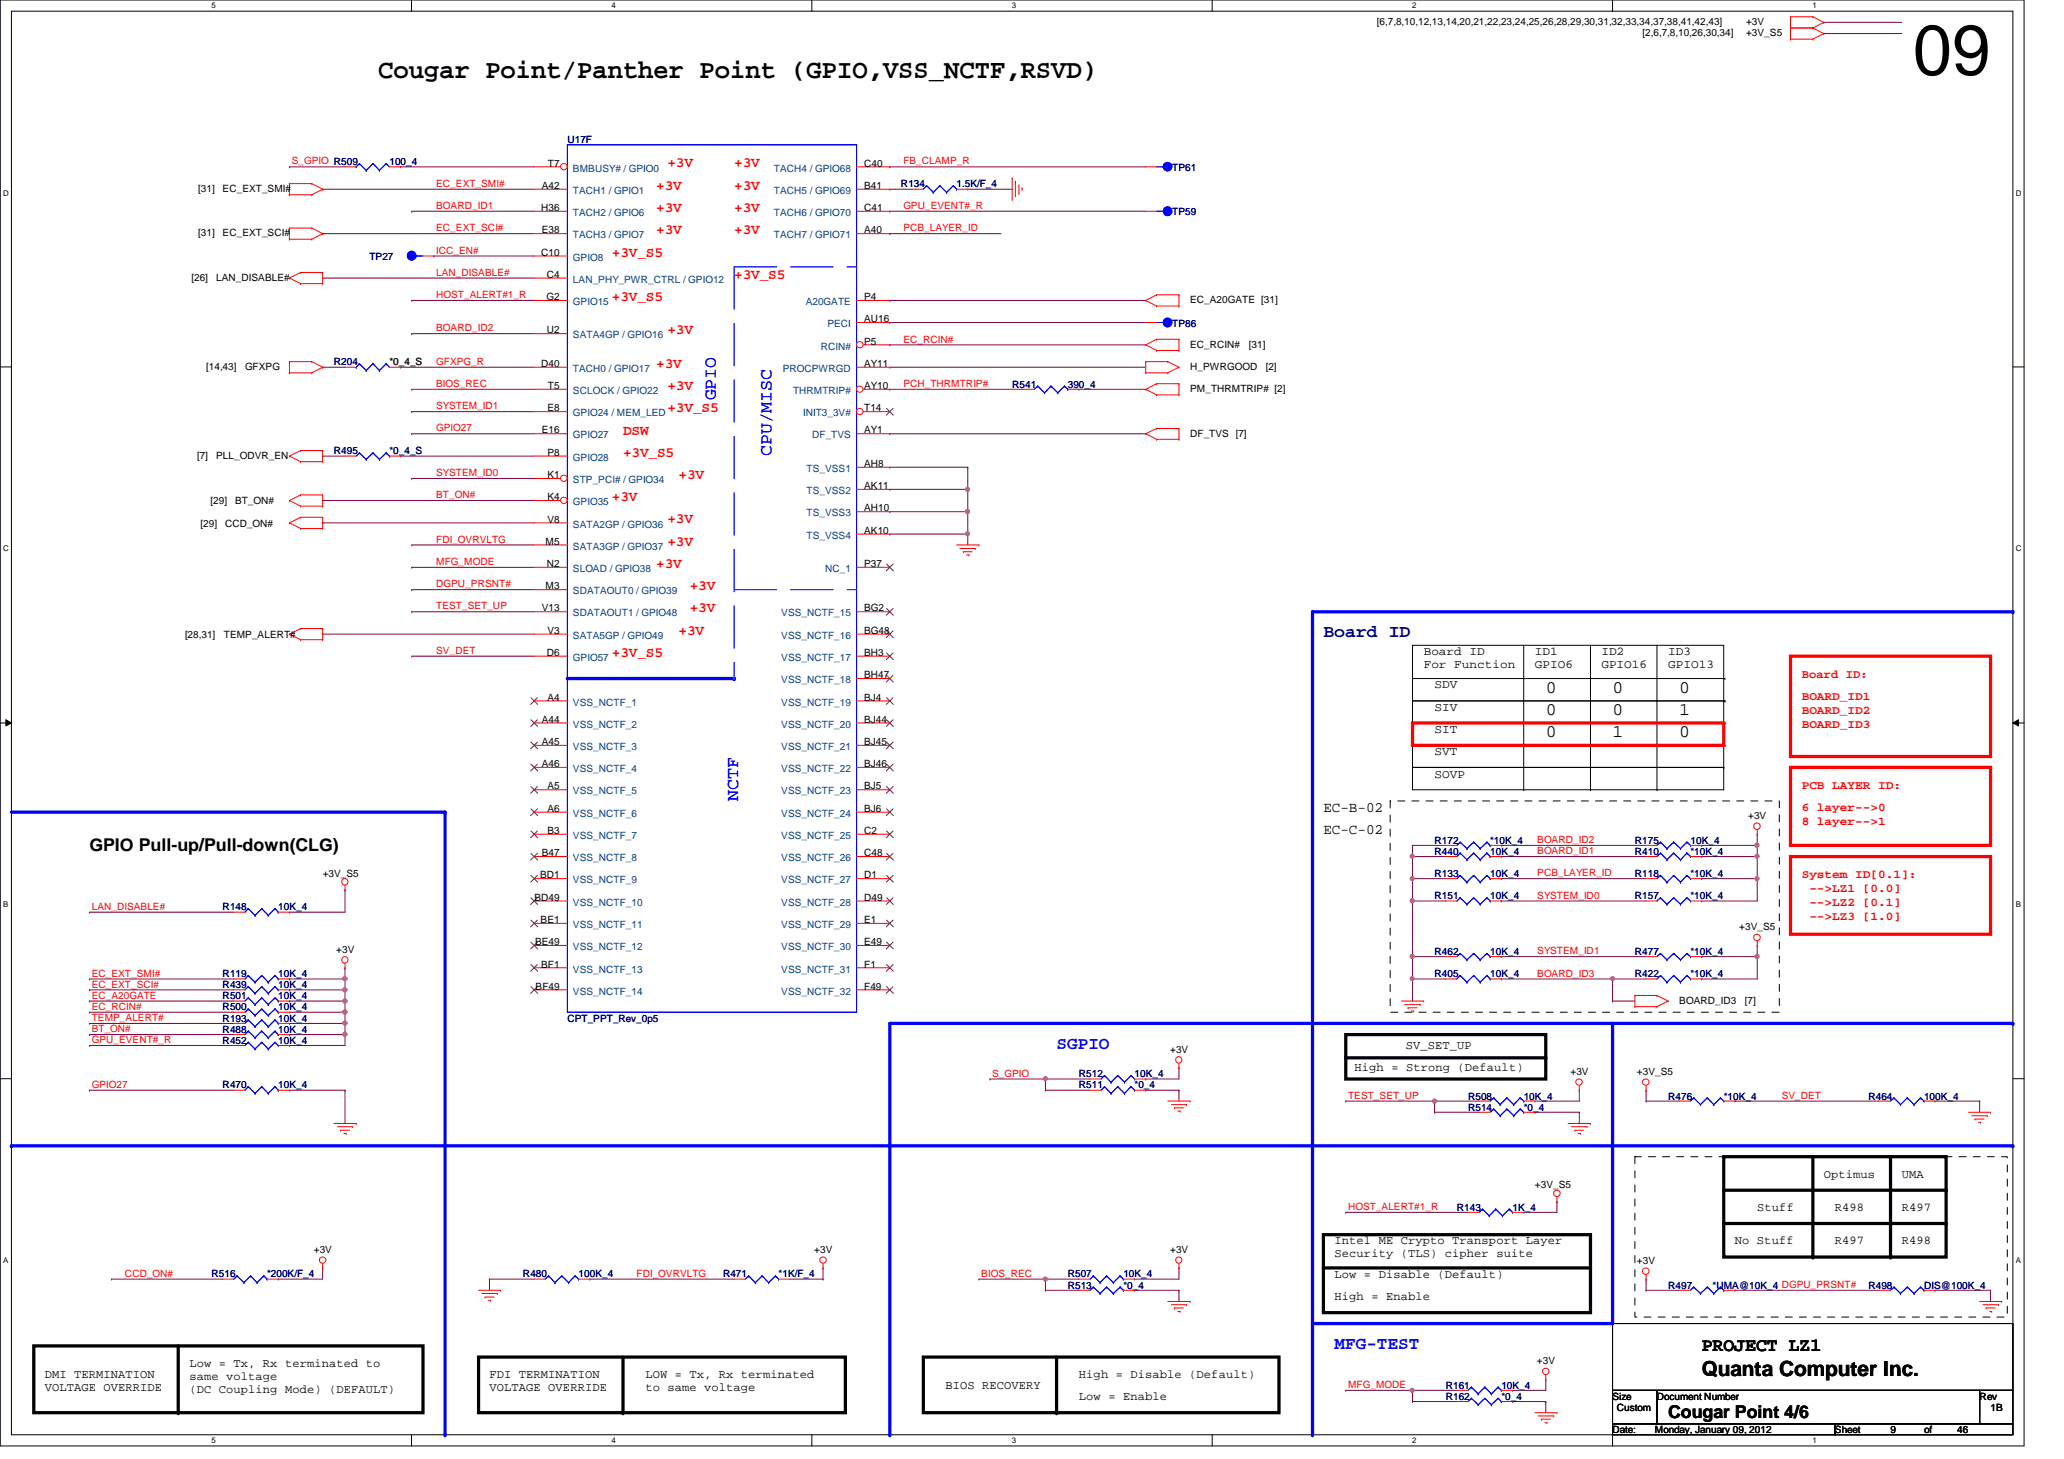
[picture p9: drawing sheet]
<svg xmlns="http://www.w3.org/2000/svg" width="297mm" height="210mm" viewBox="0 0 297 210" stroke-linecap="round" stroke-linejoin="round" font-family="sans-serif">
<defs><g id="words">
<text font-size="10.2" x="275.3" y="10.8">09</text>
<text font-size="3.8" x="54.4" y="11.2">Cougar Point/Panther Point (GPIO,VSS_NCTF,RSVD)</text>
<text font-size="3" x="244.9" y="198">Quanta Computer Inc.</text>
<text font-size="2.7" x="244.9" y="194.3">PROJECT LZ1</text>
<g font-size="2.5" fill="#00f">
<text x="103" y="57.6" transform="rotate(-90 103 57.6)">GPIO</text>
<text x="111" y="65.6" transform="rotate(-90 111 65.6)">CPU/MISC</text>
<text x="106.2" y="115.2" transform="rotate(-90 106.2 115.2)">NCTF</text>
<text x="152.1" y="150.9">SGPIO</text>
<text x="192.1" y="194.1">MFG-TEST</text>
</g>
<text font-size="2.5" fill="#000080" x="190.5" y="91.7">Board ID</text>
<g font-size="2.5">
<text x="222.5" y="99.7">0</text>
<text x="232.1" y="99.7">0</text>
<text x="241.7" y="99.7">0</text>
<text x="222.5" y="102.9">0</text>
<text x="222.5" y="106.1">0</text>
<text x="232.1" y="102.9">0</text>
<text x="232.1" y="106.1">1</text>
<text x="241.7" y="102.9">1</text>
<text x="241.7" y="106.1">0</text>
<text x="12.9" y="122.4">GPIO Pull-up/Pull-down(CLG)</text>
<text x="240.1" y="204">Cougar Point 4/6</text>
</g>
<g font-size="2.1" fill="#f00">
<text x="94.4" y="27.3">+3V</text>
<text x="96.1" y="24.1">+3V</text>
<text x="105.7" y="24.1">+3V</text>
<text x="105.7" y="27.3">+3V</text>
<text x="94.4" y="30.5">+3V</text>
<text x="94.4" y="33.7">+3V</text>
<text x="105.7" y="30.5">+3V</text>
<text x="105.7" y="33.7">+3V</text>
<text x="88.1" y="36.9">+3V_S5</text>
<text x="105.7" y="40.1">+3V_S5</text>
<text x="88.1" y="43.3">+3V_S5</text>
<text x="94.4" y="52.9">+3V</text>
<text x="96.1" y="48.1">+3V</text>
<text x="96.1" y="56.1">+3V</text>
<text x="96.1" y="59.3">+3V_S5</text>
<text x="89.7" y="62.5">DSW</text>
<text x="89.7" y="65.7">+3V_S5</text>
<text x="97.7" y="68.9">+3V</text>
<text x="88.1" y="72.1">+3V</text>
<text x="96.1" y="75.3">+3V</text>
<text x="94.4" y="81.7">+3V</text>
<text x="96.1" y="78.5">+3V</text>
<text x="99.3" y="84.9">+3V</text>
<text x="99.3" y="88.1">+3V</text>
<text x="88.1" y="94.5">+3V_S5</text>
<text x="97.7" y="91.3">+3V</text>
</g>
<g font-size="2.1">
<text x="190.5" y="116.8">EC-B-02</text>
<text x="190.5" y="120">EC-C-02</text>
</g>
<g font-size="1.7">
<text x="204.9" y="94.2">Board ID</text>
<text x="220.9" y="94.2">ID1</text>
<text x="230.5" y="94.2">ID2</text>
<text x="240.1" y="94.2">ID3</text>
<text x="204.9" y="96.1">For Function</text>
<text x="206.5" y="99">SDV</text>
<text x="220.9" y="96.1">GPIO6</text>
<text x="230.5" y="96.1">GPIO16</text>
<text x="240.1" y="96.1">GPIO13</text>
<text x="206.5" y="102.2">SIV</text>
<text x="206.5" y="105.4">SIT</text>
<text x="206.5" y="112">SOVP</text>
<text x="206.5" y="108.6">SVT</text>
<text x="194.9" y="154.1">High = Strong (Default)</text>
<text x="202.3" y="150.9">SV_SET_UP</text>
<text x="262.5" y="169.4">Optimus</text>
<text x="273.7" y="169.4">UMA</text>
<text x="192.1" y="179">Intel ME Crypto Transport Layer</text>
<text x="249.7" y="179">No Stuff</text>
<text x="252.9" y="174.2">Stuff</text>
<text x="264.1" y="174.2">R498</text>
<text x="264.1" y="179">R497</text>
<text x="273.7" y="174.2">R497</text>
<text x="273.7" y="179">R498</text>
<text x="192.1" y="183.8">Low = Disable (Default)</text>
<text x="192.1" y="180.9">Security (TLS) cipher suite</text>
<text x="192.1" y="187">High = Enable</text>
<text x="27.3" y="196.6">Low = Tx, Rx terminated to</text>
<text x="6.4" y="198.2">DMI TERMINATION</text>
<text x="6.4" y="200.1">VOLTAGE OVERRIDE</text>
<text x="27.3" y="198.5">same voltage</text>
<text x="27.3" y="200.4">(DC Coupling Mode) (DEFAULT)</text>
<text x="70.4" y="198.2">FDI TERMINATION</text>
<text x="70.4" y="200.1">VOLTAGE OVERRIDE</text>
<text x="92.9" y="198.2">LOW = Tx, Rx terminated</text>
<text x="92.9" y="200.1">to same voltage</text>
<text x="136.1" y="199.8">BIOS RECOVERY</text>
<text x="155.3" y="201.4">Low = Enable</text>
<text x="155.3" y="198.2">High = Disable (Default)</text>
</g>
<g font-size="1.7" fill="#f00">
<text x="259.3" y="100.7">BOARD_ID1</text>
<text x="259.3" y="97.5">Board ID:</text>
<text x="259.3" y="102.7">BOARD_ID2</text>
<text x="259.3" y="104.7">BOARD_ID3</text>
<text x="259.3" y="113.5">PCB LAYER ID:</text>
<text x="259.3" y="116.7">6 layer--&gt;0</text>
<text x="259.3" y="118.7">8 layer--&gt;1</text>
<text x="259.3" y="126.3">System ID[0.1]:</text>
<text x="260.4" y="128.3">--&gt;LZ1 [0.0]</text>
<text x="260.4" y="130.3">--&gt;LZ2 [0.1]</text>
<text x="260.4" y="132.3">--&gt;LZ3 [1.0]</text>
</g>
<g font-size="1.4">
<text x="198.2" y="3.6">[6,7,8,10,12,13,14,20,21,22,23,24,25,26,28,29,30,31,32,33,34,37,38,41,42,43]</text>
<text x="236.4" y="5.2">[2,6,7,8,10,26,30,34]</text>
<text x="251.3" y="3.6">+3V</text>
<text x="251.3" y="5.2">+3V_S5</text>
<text x="78.9" y="24">T7</text>
<text x="124.4" y="24">C40</text>
<text x="28.5" y="27.6">[31]</text>
<text x="32" y="27.6">EC_EXT_SMI#</text>
<text x="78" y="27.2">A42</text>
<text x="124.4" y="27.2">B41</text>
<text x="28.5" y="34">[31]</text>
<text x="32" y="34">EC_EXT_SCI#</text>
<text x="77.9" y="30.4">H36</text>
<text x="78" y="33.6">E38</text>
<text x="124.4" y="30.4">C41</text>
<text x="124.4" y="33.6">A40</text>
<text x="27.6" y="40.4">[26]</text>
<text x="31.1" y="40.4">LAN_DISABLE#</text>
<text x="77.9" y="36.8">C10</text>
<text x="78.7" y="40">C4</text>
<text x="78.7" y="43.2">G2</text>
<text x="78.7" y="48">U2</text>
<text x="124.4" y="43.2">P4</text>
<text x="124.4" y="46.4">AU16</text>
<text x="171.3" y="43.6">EC_A20GATE [31]</text>
<text x="29.7" y="53.2">[14,43]</text>
<text x="35.3" y="53.2">GFXPG</text>
<text x="77.9" y="52.8">D40</text>
<text x="124.4" y="49.6">P5</text>
<text x="124.4" y="52.8">AY11</text>
<text x="171.3" y="50">EC_RCIN#</text>
<text x="171.3" y="53.2">H_PWRGOOD</text>
<text x="179.7" y="50">[31]</text>
<text x="182.2" y="53.2">[2]</text>
<text x="78.8" y="59.2">E8</text>
<text x="78.9" y="56">T5</text>
<text x="124.4" y="56">AY10</text>
<text x="124.4" y="59.2">T14</text>
<text x="171.3" y="56.4">PM_THRMTRIP# [2]</text>
<text x="28.4" y="66">[7]</text>
<text x="31.1" y="66">PLL_ODVR_EN</text>
<text x="78" y="62.4">E16</text>
<text x="78.8" y="65.6">P8</text>
<text x="124.4" y="62.4">AY1</text>
<text x="171.3" y="62.8">DF_TVS [7]</text>
<text x="78.8" y="68.8">K1</text>
<text x="78.8" y="72">K4</text>
<text x="124.4" y="70.4">AK11</text>
<text x="124.4" y="67.2">AH8</text>
<text x="28.9" y="75.8">[29]</text>
<text x="30.3" y="72.6">[29]</text>
<text x="32.4" y="75.8">CCD_ON#</text>
<text x="33.8" y="72.6">BT_ON#</text>
<text x="78.8" y="75.2">V8</text>
<text x="124.4" y="76.8">AK10</text>
<text x="124.4" y="73.6">AH10</text>
<text x="78.5" y="78.4">M5</text>
<text x="78.7" y="81.6">N2</text>
<text x="124.4" y="81.6">P37</text>
<text x="78" y="88">V13</text>
<text x="78.5" y="84.8">M3</text>
<text x="124.4" y="88">BG2</text>
<text x="26.6" y="91.8">[28,31]</text>
<text x="32.2" y="91.8">TEMP_ALERT#</text>
<text x="78.7" y="94.4">D6</text>
<text x="78.8" y="91.2">V3</text>
<text x="124.4" y="94.4">BH3</text>
<text x="124.4" y="91.2">BG48</text>
<text x="78.8" y="100.8">A4</text>
<text x="124.4" y="97.6">BH47</text>
<text x="124.4" y="100.8">BJ4</text>
<text x="78" y="104">A44</text>
<text x="78" y="107.2">A45</text>
<text x="124.4" y="104">BJ44</text>
<text x="124.4" y="107.2">BJ45</text>
<text x="78" y="110.4">A46</text>
<text x="78.8" y="113.6">A5</text>
<text x="124.4" y="110.4">BJ46</text>
<text x="124.4" y="113.6">BJ5</text>
<text x="78.8" y="116.8">A6</text>
<text x="78.8" y="120">B3</text>
<text x="124.4" y="116.8">BJ6</text>
<text x="124.4" y="120">C2</text>
<text x="251.6" y="117.9">+3V</text>
<text x="78" y="123.2">B47</text>
<text x="124.4" y="123.2">C48</text>
<text x="46.4" y="126.2">+3V_S5</text>
<text x="76.9" y="129.6">BD49</text>
<text x="77.7" y="126.4">BD1</text>
<text x="124.4" y="126.4">D1</text>
<text x="124.4" y="129.6">D49</text>
<text x="48.4" y="137.1">+3V</text>
<text x="77" y="136">BE49</text>
<text x="77.8" y="132.8">BE1</text>
<text x="124.4" y="132.8">E1</text>
<text x="124.4" y="136">E49</text>
<text x="250.3" y="133.9">+3V_S5</text>
<text x="77.1" y="142.4">BF49</text>
<text x="77.9" y="139.2">BF1</text>
<text x="124.4" y="142.4">F49</text>
<text x="124.4" y="139.2">F1</text>
<text x="241.7" y="144.4">BOARD_ID3</text>
<text x="251.1" y="144.4">[7]</text>
<text x="168.4" y="151.5">+3V</text>
<text x="226" y="154.6">+3V</text>
<text x="235.6" y="154.6">+3V_S5</text>
<text x="220.9" y="171">+3V_S5</text>
<text x="45.2" y="180.3">+3V</text>
<text x="117.2" y="180.3">+3V</text>
<text x="168.4" y="180.3">+3V</text>
<text x="235.6" y="181.9">+3V</text>
<text x="221.2" y="196.3">+3V</text>
<text x="232.1" y="201.4">Size</text>
<text x="232.7" y="203">Custom</text>
<text x="238.5" y="201.4">Document Number</text>
<text x="284.9" y="201.4">Rev</text>
<text x="286.5" y="203">1B</text>
<text x="232.1" y="206.2">Date:</text>
<text x="238.2" y="206.2">Monday, January 09, 2012</text>
<text x="264.1" y="206.2">Sheet</text>
<text x="272.1" y="206.2">9</text>
<text x="276.9" y="206.2">of</text>
<text x="281.7" y="206.2">46</text>
</g>
<g font-size="1.4" fill="#f00">
<text x="42" y="23.7">S_GPIO R509</text>
<text x="130" y="23.7">FB_CLAMP_R</text>
<text x="62.8" y="26.9">EC_EXT_SMI#</text>
<text x="62.8" y="33.3">EC_EXT_SCI#</text>
<text x="62.8" y="30.1">BOARD_ID1</text>
<text x="130" y="33.3">PCB_LAYER_ID</text>
<text x="130" y="30.1">GPU_EVENT#_R</text>
<text x="62.8" y="39.7">LAN_DISABLE#</text>
<text x="62.8" y="36.5">ICC_EN#</text>
<text x="62.8" y="42.9">HOST_ALERT#1_R</text>
<text x="62.8" y="47.7">BOARD_ID2</text>
<text x="62.8" y="52.5">GFXPG_R</text>
<text x="130" y="49.3">EC_RCIN#</text>
<text x="62.8" y="55.7">BIOS_REC</text>
<text x="62.8" y="58.9">SYSTEM_ID1</text>
<text x="130" y="55.7">PCH_THRMTRIP#</text>
<text x="62.8" y="62.1">GPIO27</text>
<text x="62.8" y="68.5">SYSTEM_ID0</text>
<text x="62.8" y="71.7">BT_ON#</text>
<text x="62.8" y="81.3">MFG_MODE</text>
<text x="62.8" y="78.1">FDI_OVRVLTG</text>
<text x="62.8" y="87.7">TEST_SET_UP</text>
<text x="62.8" y="84.5">DGPU_PRSNT#</text>
<text x="62.8" y="94.1">SV_DET</text>
<text x="221.2" y="122.9">BOARD_ID1</text>
<text x="221.2" y="121.3">BOARD_ID2</text>
<text x="13.2" y="130.9">LAN_DISABLE#</text>
<text x="221.2" y="129.3">SYSTEM_ID0</text>
<text x="221.2" y="126.1">PCB_LAYER_ID</text>
<text x="221.2" y="137.3">SYSTEM_ID1</text>
<text x="13.2" y="140.5">EC_EXT_SMI#</text>
<text x="13.2" y="143.7">EC_A20GATE</text>
<text x="13.2" y="142.1">EC_EXT_SCI#</text>
<text x="221.2" y="140.5">BOARD_ID3</text>
<text x="13.2" y="146.9">TEMP_ALERT#</text>
<text x="13.2" y="148.5">BT_ON#</text>
<text x="13.2" y="145.3">EC_RCIN#</text>
<text x="13.2" y="150.1">GPU_EVENT#_R</text>
<text x="142.8" y="154.9">S_GPIO</text>
<text x="13.2" y="156.5">GPIO27</text>
<text x="194" y="158.1">TEST_SET_UP</text>
<text x="256.4" y="158.1">SV_DET</text>
<text x="194" y="174.1">HOST_ALERT#1_R</text>
<text x="18" y="183.7">CCD_ON#</text>
<text x="91.6" y="183.7">FDI_OVRVLTG</text>
<text x="141.2" y="183.7">BIOS_REC</text>
<text x="194" y="199.7">MFG_MODE</text>
</g>
<g font-size="1.4" fill="#000080">
<text x="56" y="23.7">100_4</text>
<text x="81.7" y="20.6">U17F</text>
<text x="129.7" y="27">R134</text>
<text x="137.7" y="27">1.5K/F_4</text>
<text x="168.7" y="24.6">TP61</text>
<text x="168.7" y="31">TP59</text>
<text x="53.2" y="37.4">TP27</text>
<text x="168.7" y="47">TP86</text>
<text x="48" y="52.6">R204</text>
<text x="145.7" y="55.8">R541</text>
<text x="153.7" y="55.8">390_4</text>
<text x="48" y="65.4">R495</text>
<text x="56" y="65.4">*0_4_S</text>
<text x="206.5" y="123">R440</text>
<text x="206.5" y="121.4">R172</text>
<text x="214.5" y="123">10K_4</text>
<text x="214.5" y="121.4">*10K_4</text>
<text x="235.3" y="123">R410</text>
<text x="235.3" y="121.4">R175</text>
<text x="243.3" y="123">*10K_4</text>
<text x="243.3" y="121.4">10K_4</text>
<text x="32" y="131">R148</text>
<text x="40" y="131">10K_4</text>
<text x="206.5" y="126.2">R133</text>
<text x="206.5" y="129.4">R151</text>
<text x="214.5" y="126.2">10K_4</text>
<text x="214.5" y="129.4">10K_4</text>
<text x="235.3" y="126.2">R118</text>
<text x="235.3" y="129.4">R157</text>
<text x="243.3" y="126.2">*10K_4</text>
<text x="243.3" y="129.4">*10K_4</text>
<text x="206.5" y="137.4">R462</text>
<text x="214.5" y="137.4">10K_4</text>
<text x="235.3" y="137.4">R477</text>
<text x="243.3" y="137.4">*10K_4</text>
<text x="32" y="143.8">R501</text>
<text x="32" y="142.2">R439</text>
<text x="32" y="140.6">R119</text>
<text x="40" y="143.8">10K_4</text>
<text x="40" y="142.2">10K_4</text>
<text x="40" y="140.6">10K_4</text>
<text x="206.5" y="140.6">R405</text>
<text x="214.5" y="140.6">10K_4</text>
<text x="235.3" y="140.6">R422</text>
<text x="243.3" y="140.6">*10K_4</text>
<text x="32" y="148.6">R488</text>
<text x="32" y="147">R193</text>
<text x="32" y="145.4">R500</text>
<text x="40" y="148.6">10K_4</text>
<text x="40" y="147">10K_4</text>
<text x="40" y="145.4">10K_4</text>
<text x="81.7" y="147">CPT_PPT_Rev_0p5</text>
<text x="32" y="150.2">R452</text>
<text x="40" y="150.2">10K_4</text>
<text x="155.3" y="155">R512</text>
<text x="163.3" y="155">10K_4</text>
<text x="32" y="156.6">R470</text>
<text x="40" y="156.6">10K_4</text>
<text x="155.3" y="156.6">R511</text>
<text x="163.3" y="156.6">*0_4</text>
<text x="211.3" y="158.2">R508</text>
<text x="211.3" y="159.8">R514</text>
<text x="219.3" y="158.2">10K_4</text>
<text x="219.3" y="159.8">*0_4</text>
<text x="240.1" y="158.2">R476</text>
<text x="248.1" y="158.2">*10K_4</text>
<text x="268.9" y="158.2">R464</text>
<text x="276.9" y="158.2">100K_4</text>
<text x="209.7" y="174.2">R143</text>
<text x="217.7" y="174.2">1K_4</text>
<text x="30.4" y="183.8">R516</text>
<text x="38.4" y="183.8">*200K/F_4</text>
<text x="75.3" y="183.8">R480</text>
<text x="83.3" y="183.8">100K_4</text>
<text x="104.1" y="183.8">R471</text>
<text x="112.1" y="183.8">*1K/F_4</text>
<text x="153.7" y="183.8">R507</text>
<text x="153.7" y="185.4">R513</text>
<text x="161.7" y="183.8">10K_4</text>
<text x="161.7" y="185.4">*0_4</text>
<text x="240.1" y="185.4">R497</text>
<text x="246.5" y="185.4">*UMA@10K_4 DGPU_PRSNT#</text>
<text x="268.9" y="185.4">R498</text>
<text x="276.9" y="185.4">DIS@100K_4</text>
<text x="208.1" y="201.4">R162</text>
<text x="208.1" y="199.8">R161</text>
<text x="216.1" y="201.4">*0_4</text>
<text x="216.1" y="199.8">10K_4</text>
</g>
<g font-size="1.4" fill="#004080">
<text x="82.5" y="24.7">BMBUSY# / GPIO0</text>
<text x="82.5" y="27.9">TACH1 / GPIO1</text>
<text x="111.4" y="24.7">TACH4 / GPIO68</text>
<text x="111.4" y="27.9">TACH5 / GPIO69</text>
<text x="82.5" y="31.1">TACH2 / GPIO6</text>
<text x="82.5" y="34.3">TACH3 / GPIO7</text>
<text x="111.4" y="31.1">TACH6 / GPIO70</text>
<text x="111.4" y="34.3">TACH7 / GPIO71</text>
<text x="82.5" y="40.7">LAN_PHY_PWR_CTRL / GPIO12</text>
<text x="82.5" y="37.5">GPIO8</text>
<text x="82.5" y="43.9">GPIO15</text>
<text x="115.9" y="43.9">A20GATE</text>
<text x="119.1" y="47.1">PECI</text>
<text x="82.5" y="53.5">TACH0 / GPIO17</text>
<text x="82.5" y="48.7">SATA4GP / GPIO16</text>
<text x="112.6" y="53.5">PROCPWRGD</text>
<text x="118.1" y="50.3">RCIN#</text>
<text x="82.5" y="59.9">GPIO24 / MEM_LED</text>
<text x="82.5" y="56.7">SCLOCK / GPIO22</text>
<text x="114.1" y="56.7">THRMTRIP#</text>
<text x="115.6" y="59.9">INIT3_3V#</text>
<text x="82.5" y="63.1">GPIO27</text>
<text x="116.9" y="63.1">DF_TVS</text>
<text x="82.5" y="66.3">GPIO28</text>
<text x="82.5" y="69.5">STP_PCI# / GPIO34</text>
<text x="116.1" y="71.1">TS_VSS2</text>
<text x="116.1" y="67.9">TS_VSS1</text>
<text x="82.5" y="75.9">SATA2GP / GPIO36</text>
<text x="82.5" y="72.7">GPIO35</text>
<text x="116.1" y="77.5">TS_VSS4</text>
<text x="116.1" y="74.3">TS_VSS3</text>
<text x="82.5" y="79.1">SATA3GP / GPIO37</text>
<text x="82.5" y="82.3">SLOAD / GPIO38</text>
<text x="118.7" y="82.3">NC_1</text>
<text x="82.5" y="85.5">SDATAOUT0 / GPIO39</text>
<text x="82.5" y="88.7">SDATAOUT1 / GPIO48</text>
<text x="112.4" y="88.7">VSS_NCTF_15</text>
<text x="82.5" y="95.1">GPIO57</text>
<text x="82.5" y="91.9">SATA5GP / GPIO49</text>
<text x="112.4" y="95.1">VSS_NCTF_17</text>
<text x="112.4" y="91.9">VSS_NCTF_16</text>
<text x="82.5" y="101.5">VSS_NCTF_1</text>
<text x="112.4" y="98.3">VSS_NCTF_18</text>
<text x="112.4" y="101.5">VSS_NCTF_19</text>
<text x="82.5" y="104.7">VSS_NCTF_2</text>
<text x="82.5" y="107.9">VSS_NCTF_3</text>
<text x="112.4" y="104.7">VSS_NCTF_20</text>
<text x="112.4" y="107.9">VSS_NCTF_21</text>
<text x="82.5" y="111.1">VSS_NCTF_4</text>
<text x="112.4" y="111.1">VSS_NCTF_22</text>
<text x="82.5" y="114.3">VSS_NCTF_5</text>
<text x="82.5" y="117.5">VSS_NCTF_6</text>
<text x="112.4" y="114.3">VSS_NCTF_23</text>
<text x="112.4" y="117.5">VSS_NCTF_24</text>
<text x="82.5" y="120.7">VSS_NCTF_7</text>
<text x="82.5" y="123.9">VSS_NCTF_8</text>
<text x="112.4" y="120.7">VSS_NCTF_25</text>
<text x="112.4" y="123.9">VSS_NCTF_26</text>
<text x="82.5" y="127.1">VSS_NCTF_9</text>
<text x="82.5" y="130.3">VSS_NCTF_10</text>
<text x="112.4" y="127.1">VSS_NCTF_27</text>
<text x="112.4" y="130.3">VSS_NCTF_28</text>
<text x="82.5" y="133.5">VSS_NCTF_11</text>
<text x="82.5" y="136.7">VSS_NCTF_12</text>
<text x="112.4" y="133.5">VSS_NCTF_29</text>
<text x="112.4" y="136.7">VSS_NCTF_30</text>
<text x="82.5" y="139.9">VSS_NCTF_13</text>
<text x="82.5" y="143.1">VSS_NCTF_14</text>
<text x="112.4" y="143.1">VSS_NCTF_32</text>
<text x="112.4" y="139.9">VSS_NCTF_31</text>
</g>
<text font-size="1.4" fill="#004000" x="56" y="52.6">*0_4_S</text>
<g font-size="1.1">
<text x="30.4" y="1.1">5</text>
<text x="88" y="1.1">4</text>
<text x="145.6" y="1.1">3</text>
<text x="203.2" y="1.1">2</text>
<text x="260.9" y="1.1">1</text>
<text x=".5" y="28.2">D</text>
<text x="290.1" y="28.2">D</text>
<text x=".5" y="79.3">C</text>
<text x="290.1" y="79.3">C</text>
<text x=".5" y="130.6">B</text>
<text x="290.1" y="130.6">B</text>
<text x=".5" y="181.7">A</text>
<text x="290.1" y="181.7">A</text>
<text x="30.4" y="207.6">5</text>
<text x="88" y="207.6">4</text>
<text x="145.6" y="207.6">3</text>
<text x="203.2" y="207.6">2</text>
<text x="260.9" y="207.6">1</text>
</g>
</g></defs>
<path d="M0 0h291.3v208h-291.3zM1.6 1.6h288.1v204.8h-288.1z" fill="none" stroke="#000" stroke-width=".14"/>
<g fill="#fff">
<path d="M30.4 .2h.6v1.2h-.6z"/>
<path d="M30.4 206.6h.6v1.2h-.6z"/>
</g>
<path d="M59.2 0v1.6M59.2 206.4v1.6" fill="none" stroke="#000" stroke-width=".14"/>
<g fill="#fff">
<path d="M88 .2h.6v1.2h-.6z"/>
<path d="M88 206.6h.6v1.2h-.6z"/>
</g>
<path d="M116.8 0v1.6M116.8 206.4v1.6" fill="none" stroke="#000" stroke-width=".14"/>
<g fill="#fff">
<path d="M145.6 .2h.6v1.2h-.6z"/>
<path d="M145.6 206.6h.6v1.2h-.6z"/>
</g>
<path d="M174.5 0v1.6M174.5 206.4v1.6" fill="none" stroke="#000" stroke-width=".14"/>
<g fill="#fff">
<path d="M203.2 .2h.6v1.2h-.6z"/>
<path d="M203.2 206.6h.6v1.2h-.6z"/>
</g>
<path d="M232.1 0v1.6M232.1 206.4v1.6" fill="none" stroke="#000" stroke-width=".14"/>
<g fill="#fff">
<path d="M260.9 .2h.5v1.2h-.5z"/>
<path d="M260.9 206.6h.5v1.2h-.5z"/>
<path d="M.5 27.2h.7v1.2h-.7z"/>
<path d="M290.1 27.2h.8v1.2h-.8z"/>
<path d="M.5 78.4h.7v1.1h-.7z"/>
<path d="M290.1 78.4h.8v1.1h-.8z"/>
</g>
<path d="M0 52.8h1.6M289.7 52.8h1.6" fill="none" stroke="#000" stroke-width=".14"/>
<g fill="#fff">
<path d="M.5 129.6h.7v1.2h-.7z"/>
<path d="M290.1 129.6h.7v1.2h-.7z"/>
</g>
<path d="M0 104h1.6M.8 103.5l.8 .5-.8 .4zM289.7 104l.8-.5v.9zM289.7 104h1.6" fill="none" stroke="#000" stroke-width=".14"/>
<path d="M.8 103.5l.8 .5-.8 .4zM289.7 104l.8-.5v.9z" fill="#000"/>
<g fill="#fff">
<path d="M.5 180.8h.7v1.1h-.7z"/>
<path d="M290.1 180.8h.7v1.1h-.7z"/>
</g>
<path d="M0 155.2h1.6M289.7 155.2h1.6" fill="none" stroke="#000" stroke-width=".14"/>
<g fill="none" stroke="#800040" stroke-width=".14">
<path d="M41.7 24h.1M41.7 24h8M46.4 27.2h.1M46.4 33.6h.1M46.4 27.2h30.5M46.4 33.6h30.5M57.7 24h.1M57.7 24h19.2M59.3 30.4h.1M59.3 30.4h17.6M128.1 27.2h.1M128.1 33.6h.1"/>
<path d="M128.1 27.2h3.2M128.1 33.6h16M139.3 27.2h.1M139.3 27.2h6.4M46.4 40h.1M46.4 40h30.5M57.7 52.8h.1M57.7 52.8h19.2M59.3 56h.1M59.3 56h17.6M128.1 43.2h.1M128.1 49.6h.1"/>
<path d="M128.1 52.8h.1M128.1 56h.1M128.1 52.8h36.8M128.1 56h19.2M128.1 43.2h36.8M128.1 49.6h36.8M59.3 68.8h.1M59.3 62.4h.1M59.3 68.8h17.6M59.3 62.4h17.6M46.4 91.2h.1M46.4 91.2h30.5"/>
<path d="M59.3 81.6h.1M59.3 88h.1M59.3 94.4h.1M59.3 81.6h17.6M59.3 88h17.6M59.3 94.4h17.6M222.5 198.4h.1M222.5 198.4v1.6M193.7 200h.1M193.7 200h16M203.3 200h.1M203.3 200v1.6"/>
<path d="M217.7 201.6h.1M217.7 201.6h4.8M222.5 201.6h.1M222.5 201.6v1.6"/>
</g>
<circle cx="203.2" cy="200" r=".3" fill="#f0f"/>
<circle cx="203.2" cy="200" r=".3" fill="none" stroke="#f0f" stroke-width=".14"/>
<g fill="none" stroke="#800040" stroke-width=".14">
<path d="M59.3 43.2h.1M59.3 43.2h17.6M155.3 56h.1M155.3 56h9.6M46.4 65.6h.1M46.4 65.6h3.3M206.5 158.4h.1M206.5 158.4h6.4M193.7 174.4h.1M193.7 174.4h17.6M219.3 174.4h.1M220.9 160h.1"/>
<path d="M220.9 160h6.4M224.1 172.8h.1M224.1 172.8v1.6h-4.8M236.9 184h.1M236.9 185.6h.1M236.9 185.6h4.8M236.9 184v1.6M249.7 185.6h.1M249.7 185.6h20.8M278.5 185.6h.1M278.5 185.6h8M286.5 185.6h.1"/>
<path d="M286.5 185.6v1.6M203.3 201.6h.1M203.3 201.6h6.4M217.7 200h.1M217.7 200h4.8"/>
</g>
<circle cx="206.5" cy="158.4" r=".3" fill="#f0f"/>
<circle cx="206.5" cy="158.4" r=".3" fill="none" stroke="#f0f" stroke-width=".14"/>
<g fill="none" stroke="#800040" stroke-width=".14">
<path d="M128.1 67.2h.1M128.1 70.4h.1M128.1 67.2h11.2M128.1 70.4h11.2M193.7 158.4h.1M193.7 158.4h12.8M206.5 158.4h.1M206.5 158.4v1.6M220.9 158.4h.1M227.3 156.8h.1M227.3 156.8v1.6h-6.4M206.5 160h.1"/>
<path d="M206.5 160h6.4M227.3 160h.1M227.3 160v1.6"/>
</g>
<circle cx="139.2" cy="70.4" r=".3" fill="#f0f"/>
<circle cx="139.2" cy="70.4" r=".3" fill="none" stroke="#f0f" stroke-width=".14"/>
<path d="M128.1 73.6h.1M128.1 76.8h.1M128.1 73.6h11.2M128.1 76.8h11.2M139.3 76.8h.1M139.3 76.8v1.6" fill="none" stroke="#800040" stroke-width=".14"/>
<circle cx="139.2" cy="76.8" r=".3" fill="#f0f"/>
<circle cx="139.2" cy="76.8" r=".3" fill="none" stroke="#f0f" stroke-width=".14"/>
<g fill="none" stroke="#800040" stroke-width=".14">
<path d="M128.1 24h.1M128.1 24h36.8M59.3 59.2h.1M59.3 48h.1M59.3 59.2h17.6M59.3 48h17.6M128.1 46.4h.1M128.1 46.4h36.8M46.4 72h.1M46.4 75.2h.1M46.4 72h30.5M46.4 75.2h30.5"/>
<path d="M57.7 65.6h.1M57.7 65.6h19.2M59.3 78.4h.1M59.3 78.4h17.6M128.1 62.4h.1M128.1 62.4h36.8M59.3 84.8h.1M59.3 84.8h17.6M203.3 126.4h.1M203.3 123.2h.1M203.3 129.6h.1M203.3 129.6h4.8"/>
<path d="M203.3 126.4h4.8M203.3 123.2v3.2M216.1 129.6h.1M216.1 129.6h20.8M236.9 156.8h.1M236.9 158.4h.1M236.9 158.4h4.8M236.9 156.8v1.6M249.7 158.4h.1M249.7 158.4h20.8M278.5 158.4h.1M278.5 158.4h6.4"/>
<path d="M284.9 158.4h.1M284.9 158.4v1.6"/>
</g>
<circle cx="203.2" cy="129.6" r=".31" fill="#f0f"/>
<circle cx="203.2" cy="129.6" r=".31" fill="none" stroke="#f0f" stroke-width=".14"/>
<path d="M203.3 126.4h.1M203.3 126.4v3.2" fill="none" stroke="#800040" stroke-width=".14"/>
<circle cx="203.2" cy="126.4" r=".3" fill="#f0f"/>
<circle cx="203.2" cy="126.4" r=".3" fill="none" stroke="#f0f" stroke-width=".14"/>
<g fill="none" stroke="#800040" stroke-width=".14">
<path d="M203.3 121.6h.1M203.3 123.2h.1M203.3 121.6v1.6M203.3 121.6h4.8M203.3 123.2h4.8M216.1 126.4h.1M216.1 123.2h.1M216.1 126.4h20.8M216.1 123.2h20.8M244.9 123.2h.1M252.9 120h.1M252.9 121.6h.1"/>
<path d="M252.9 120v3.2h-8M203.3 140.8h.1M203.3 140.8v3.2"/>
</g>
<circle cx="203.2" cy="123.2" r=".3" fill="#f0f"/>
<circle cx="203.2" cy="123.2" r=".3" fill="none" stroke="#f0f" stroke-width=".14"/>
<path d="M216.1 121.6h.1M216.1 121.6h20.8M244.9 121.6h.1M244.9 121.6h8" fill="none" stroke="#800040" stroke-width=".14"/>
<circle cx="252.8" cy="121.6" r=".31" fill="#f0f"/>
<circle cx="252.8" cy="121.6" r=".31" fill="none" stroke="#f0f" stroke-width=".14"/>
<path d="M244.9 126.4h.1M244.9 126.4h8" fill="none" stroke="#800040" stroke-width=".14"/>
<circle cx="252.9" cy="126.4" r=".3" fill="#f0f"/>
<circle cx="252.9" cy="126.4" r=".3" fill="none" stroke="#f0f" stroke-width=".14"/>
<path d="M252.9 123.2h.1M252.9 123.2v3.2" fill="none" stroke="#800040" stroke-width=".14"/>
<circle cx="252.9" cy="123.2" r=".3" fill="#f0f"/>
<circle cx="252.9" cy="123.2" r=".3" fill="none" stroke="#f0f" stroke-width=".14"/>
<path d="M62.4 36.8h.1M62.4 36.8h14.5M203.3 140.8h.1M203.3 140.8h4.8" fill="none" stroke="#800040" stroke-width=".14"/>
<circle cx="203.2" cy="140.8" r=".3" fill="#f0f"/>
<circle cx="203.2" cy="140.8" r=".3" fill="none" stroke="#f0f" stroke-width=".14"/>
<path d="M232.1 140.8h.1M232.1 140.8h4.8M244.9 140.8h.1M244.9 140.8h8" fill="none" stroke="#800040" stroke-width=".14"/>
<circle cx="232.1" cy="140.8" r=".3" fill="#f0f"/>
<circle cx="232.1" cy="140.8" r=".3" fill="none" stroke="#f0f" stroke-width=".14"/>
<path d="M203.3 137.6h.1M203.3 137.6v3.2" fill="none" stroke="#800040" stroke-width=".14"/>
<circle cx="203.2" cy="137.6" r=".31" fill="#f0f"/>
<circle cx="203.2" cy="137.6" r=".31" fill="none" stroke="#f0f" stroke-width=".14"/>
<g fill="none" stroke="#800040" stroke-width=".14">
<path d="M262.5 3.2h.1M262.5 4.8h.1M262.5 3.2h11.2M262.5 4.8h11.2M128.1 30.4h.1M128.1 30.4h36.8M46.4 52.8h.1M46.4 52.8h3.3M139.3 73.6h.1M139.3 73.6v3.2M216.1 140.8h.1M216.1 140.8h16"/>
<path d="M232.1 140.8h.1M232.1 144h.1M232.1 140.8v3.2M232.1 144h3.2"/>
</g>
<circle cx="139.2" cy="73.6" r=".31" fill="#f0f"/>
<circle cx="139.2" cy="73.6" r=".31" fill="none" stroke="#f0f" stroke-width=".14"/>
<g fill="none" stroke="#800040" stroke-width=".14">
<path d="M139.3 70.4h.1M139.3 67.2h.1M139.3 67.2v6.4M84.9 184h.1M84.9 184h20.8M113.7 184h4.7M118.4 182.4h.1M118.4 184h.1M118.4 182.4v1.6M150.4 184h.1M150.4 184h4.9M169.7 185.6h.1"/>
<path d="M169.7 182.4h.1M169.7 182.4v1.6M169.7 185.6v1.6"/>
</g>
<circle cx="150.5" cy="184" r=".3" fill="#f0f"/>
<circle cx="150.5" cy="184" r=".3" fill="none" stroke="#f0f" stroke-width=".14"/>
<g fill="none" stroke="#800040" stroke-width=".14">
<path d="M203.3 137.6h.1M203.3 129.6h.1M203.3 137.6h4.8M203.3 129.6v8M216.1 137.6h.1M216.1 137.6h20.8M244.9 137.6h.1M244.9 137.6h8M252.9 136h.1M252.9 137.6h.1M252.9 136v4.8M16 184h.1"/>
<path d="M16 184h16M40 184h.1M46.4 182.4h.1M46.4 182.4v1.6h-6.4M70.4 184h.1M70.4 184h6.5M70.4 184v1.6M140.9 184h.1M140.9 184h9.5M150.4 185.6h.1M150.4 184h.1M150.4 185.6h4.9"/>
<path d="M150.4 184v1.6M163.3 184h.1M163.3 185.6h.1M163.3 184h6.4M163.3 185.6h6.4"/>
</g>
<circle cx="252.8" cy="137.6" r=".31" fill="#f0f"/>
<circle cx="252.8" cy="137.6" r=".31" fill="none" stroke="#f0f" stroke-width=".14"/>
<path d="M244.9 129.6h.1M252.9 126.4h.1M252.9 126.4v3.2h-8M150.4 155.2h.1M150.4 155.2h6.5M164.9 155.2h.1M169.7 153.6h.1M169.7 153.6v1.6h-4.8" fill="none" stroke="#800040" stroke-width=".14"/>
<circle cx="150.5" cy="155.2" r=".3" fill="#f0f"/>
<circle cx="150.5" cy="155.2" r=".3" fill="none" stroke="#f0f" stroke-width=".14"/>
<g fill="none" stroke="#800040" stroke-width=".14">
<path d="M41.7 150.4h.1M49.7 148.8h.1M49.7 148.8v1.6h-8M142.4 155.2h.1M142.4 155.2h8M150.4 155.2h.1M150.4 156.8h.1M150.4 156.8h6.5M150.4 155.2v1.6M164.9 156.8h.1M164.9 156.8h4.8M169.7 156.8h.1"/>
<path d="M169.7 156.8v1.6"/>
</g>
<circle cx="49.6" cy="148.8" r=".31" fill="#f0f"/>
<circle cx="49.6" cy="148.8" r=".31" fill="none" stroke="#f0f" stroke-width=".14"/>
<g fill="none" stroke="#800040" stroke-width=".14">
<path d="M12.9 131.2h.1M12.9 131.2h20.8M41.7 131.2h.1M49.7 128h.1M49.7 139.2h.1M49.7 128v3.2h-8M49.7 139.2v1.6h-8M12.9 150.4h.1M12.9 145.6h.1M12.9 150.4h20.8M12.9 145.6h20.8M41.7 156.8h.1"/>
<path d="M41.7 148.8h.1M41.7 140.8h.1M41.7 147.2h.1M41.7 142.4h.1M41.7 156.8h8M41.7 147.2h8M41.7 142.4h8M49.7 147.2h.1M49.7 156.8h.1M49.7 144h.1M49.7 144v1.6M49.7 147.2v1.6h-8"/>
<path d="M49.7 156.8v4.8"/>
</g>
<circle cx="49.6" cy="144" r=".31" fill="#f0f"/>
<circle cx="49.6" cy="144" r=".31" fill="none" stroke="#f0f" stroke-width=".14"/>
<path d="M41.7 145.6h.1M41.7 145.6h8" fill="none" stroke="#800040" stroke-width=".14"/>
<circle cx="49.6" cy="145.6" r=".32" fill="#f0f"/>
<circle cx="49.6" cy="145.6" r=".32" fill="none" stroke="#f0f" stroke-width=".14"/>
<path d="M12.9 147.2h.1M12.9 140.8h.1M12.9 142.4h.1M12.9 147.2h20.8M12.9 140.8h20.8M12.9 142.4h20.8M41.7 144h.1M41.7 144h8M49.7 145.6h.1M49.7 145.6v1.6" fill="none" stroke="#800040" stroke-width=".14"/>
<circle cx="49.6" cy="147.2" r=".31" fill="#f0f"/>
<circle cx="49.6" cy="147.2" r=".31" fill="none" stroke="#f0f" stroke-width=".14"/>
<path d="M12.9 144h.1M12.9 148.8h.1M12.9 144h20.8M12.9 148.8h20.8M49.7 140.8h.1M49.7 140.8v1.6" fill="none" stroke="#800040" stroke-width=".14"/>
<circle cx="49.6" cy="140.8" r=".31" fill="#f0f"/>
<circle cx="49.6" cy="140.8" r=".31" fill="none" stroke="#f0f" stroke-width=".14"/>
<path d="M49.7 142.4h.1M49.7 142.4v1.6" fill="none" stroke="#800040" stroke-width=".14"/>
<circle cx="49.6" cy="142.4" r=".31" fill="#f0f"/>
<circle cx="49.6" cy="142.4" r=".31" fill="none" stroke="#f0f" stroke-width=".14"/>
<path d="M12.9 156.8h.1M12.9 156.8h20.8" fill="none" stroke="#800040" stroke-width=".14"/>
<g fill="none" stroke="#f00" stroke-width=".14">
<path d="M257.7 4h.1M257.7 2.4h.1M257.7 5.6h.1M257.7 2.4h3.2M257.7 4h3.2M257.7 2.4v3.2M257.7 5.6h3.2M260.9 2.4h.1M260.9 4h.1M260.9 5.6h.1M260.9 2.4l1.6 .8M260.9 4l1.6 .8"/>
<path d="M262.5 3.2h.1M262.5 4.8h.1M262.5 3.2l-1.6 .8M262.5 4.8l-1.6 .8M41.7 28h.1M41.7 26.4h.1M41.7 34.4h.1M41.7 32.8h.1M41.7 26.4h3.2M41.7 28h3.2M41.7 26.4v1.6M41.7 32.8v1.6"/>
<path d="M41.7 32.8h3.2M41.7 34.4h3.2M43.3 39.2h.1M43.3 39.2h3.1M43.3 39.2l-1.6 .8M44.9 26.4h.1M44.9 28h.1M44.9 32.8h.1M44.9 34.4h.1M44.9 26.4l1.5 .8M44.9 32.8l1.5 .8M46.4 27.2h.1"/>
<path d="M46.4 33.6h.1M46.4 39.2h.1M46.4 27.2l-1.5 .8M46.4 33.6l-1.5 .8M46.4 39.2v1.6M145.7 25.6h.1M145.7 25.6v3.2M146.1 26.1h.1M146.1 26.1v2.2M146.6 27.9h.1M146.6 26.6v1.3M147.1 27.1h.1"/>
<path d="M147.1 27.1v.3M41.7 40h.1M41.7 53.6h.1M41.7 52h.1M41.7 52v1.6M41.7 52h3.2M41.7 53.6h3.2M41.7 40l1.6 .8M43.3 40.8h.1M43.3 40.8h3.1M44.9 52h.1M44.9 53.6h.1"/>
<path d="M44.9 52l1.5 .8M46.4 40.8h.1M46.4 52.8h.1M46.4 52.8l-1.5 .8M164.9 43.2h.1M164.9 49.6h.1M164.9 53.6h.1M164.9 52h.1M164.9 56h.1M164.9 43.2l1.6 .8M164.9 49.6l1.6 .8M164.9 52h3.2"/>
<path d="M164.9 53.6h3.2M164.9 52v1.6M164.9 56l1.6 .8M166.5 42.4h.1M166.5 44h.1M166.5 48.8h.1M166.5 50.4h.1M166.5 55.2h.1M166.5 56.8h.1M166.5 42.4l-1.6 .8M166.5 42.4h3.2M166.5 44h3.2"/>
<path d="M166.5 48.8l-1.6 .8M166.5 48.8h3.2M166.5 50.4h3.2M166.5 55.2l-1.6 .8M166.5 55.2h3.2M166.5 56.8h3.2M168.1 52h.1M168.1 53.6h.1M168.1 52l1.6 .8M169.7 42.4h.1M169.7 44h.1M169.7 48.8h.1"/>
<path d="M169.7 50.4h.1M169.7 52.8h.1M169.7 55.2h.1M169.7 56.8h.1M169.7 42.4v1.6M169.7 48.8v1.6M169.7 55.2v1.6M169.7 52.8l-1.6 .8M41.7 65.6h.1M41.7 72h.1M41.7 75.2h.1M41.7 65.6l1.6 .8"/>
<path d="M41.7 72l1.6 .8M41.7 75.2l1.6 .8M43.3 64.8h.1M43.3 66.4h.1M43.3 71.2h.1M43.3 72.8h.1M43.3 74.4h.1M43.3 76h.1M43.3 64.8h3.1M43.3 64.8l-1.6 .8M43.3 66.4h3.1M43.3 71.2l-1.6 .8"/>
<path d="M43.3 71.2h3.1M43.3 72.8h3.1M43.3 74.4l-1.6 .8M43.3 74.4h3.1M43.3 76h3.1M46.4 66.4h.1M46.4 64.8h.1M46.4 71.2h.1M46.4 72.8h.1M46.4 74.4h.1M46.4 76h.1M46.4 64.8v1.6"/>
<path d="M46.4 71.2v1.6M46.4 74.4v1.6M137.7 78.4h3.2M138.1 78.9h2.3M138.6 79.4h.1M138.6 79.4h1.3M139.1 79.8h.3M139.4 79.8h.1M140.4 78.9h.1M140.9 78.4h.1M164.9 62.4h.1M164.9 62.4l1.6 .8"/>
<path d="M166.5 61.6h.1M166.5 63.2h.1M166.5 61.6l-1.6 .8M166.5 61.6h3.2M166.5 63.2h3.2M169.7 61.6h.1M169.7 63.2h.1M169.7 61.6v1.6M41.7 91.2h.1M41.7 91.2l1.6 .8M43.3 90.4h.1M43.3 92h.1"/>
<path d="M43.3 90.4l-1.6 .8M43.3 90.4h3.1M43.3 92h3.1M46.4 90.4h.1M46.4 92h.1M46.4 90.4v1.6M252.9 119.4v.6M49.7 139.2h.1M49.7 128h.1M49.7 127.4v.6M49.7 138.6v.6M252.9 120h.1"/>
<path d="M252.9 136h.1M252.9 135.4v.6M168.1 158.4h3.2M168.6 158.9h2.2M169 159.4h.1M169 159.4h1.3M169.5 159.9h.3M169.7 153.6h.1M169.7 153v.6M169.8 159.9h.1M170.8 158.9h.1M171.3 158.4h.1"/>
<path d="M201.7 144h3.2M202.1 144.5h2.3M202.6 145h.1M202.6 145h1.3M203.1 145.5h.4M203.5 145.5h.1M204.4 144.5h.1M204.9 144h.1M227.3 156.8h.1M227.3 156.2v.6M235.3 144.8h.1M235.3 143.2h.1"/>
<path d="M235.3 143.2h3.2M235.3 144.8h3.2M235.3 143.2v1.6M236.9 156.8h.1M236.9 156.2v.6M238.5 143.2h.1M238.5 144.8h.1M238.5 143.2l1.6 .8M240.1 144h.1M240.1 144l-1.6 .8M48 161.6h3.3M48.6 162.1h2.2"/>
<path d="M49 162.6h.1M49 162.6h1.3M49.5 163.1h.3M49.8 163.1h.1M50.8 162.1h.1M51.3 161.6h.1M224.1 172.8h.1M224.1 172.2v.6M225.7 161.6h3.2M226.1 162.1h2.3M226.6 162.6h.1M226.6 162.6h1.3"/>
<path d="M227.1 163.1h.4M227.5 163.1h.1M228.4 162.1h.1M228.9 161.6h.1M283.3 160h3.2M283.8 160.5h2.2M284.2 161h.1M284.2 161h1.3M284.7 161.5h.3M285 161.5h.1M286 160.5h.1M286.5 160h.1"/>
<path d="M46.4 182.4h.1M46.4 181.8v.6M68.9 185.6h3.1M69.3 186.1h2.3M69.8 186.6h.1M69.8 186.6h1.3M70.3 187.1h.3M70.6 187.1h.1M71.6 186.1h.1M72 185.6h.1M118.4 182.4h.1M118.4 181.8v.6"/>
<path d="M168.1 187.2h3.2M168.6 187.7h2.2M169 188.2h.1M169 188.2h1.3M169.5 188.7h.3M169.7 182.4h.1M169.7 181.8v.6M169.8 188.7h.1M170.8 187.7h.1M171.3 187.2h.1M222.5 198.4h.1M222.5 197.8v.6"/>
<path d="M236.9 184h.1M236.9 183.4v.6M284.9 187.2h3.2M285.4 187.7h2.2M285.8 188.2h.1M285.8 188.2h1.3M286.3 188.7h.3M286.6 188.7h.1M287.6 187.7h.1M288.1 187.2h.1M220.9 203.2h3.2M221.4 203.7h2.2"/>
<path d="M221.8 204.2h.1M221.8 204.2h1.3M222.3 204.7h.3M222.6 204.7h.1M223.6 203.7h.1M224.1 203.2h.1"/>
<circle cx="252.8" cy="118.9" r=".47"/>
<circle cx="49.6" cy="126.9" r=".46"/>
<circle cx="49.6" cy="138.1" r=".46"/>
<circle cx="252.8" cy="134.9" r=".47"/>
<circle cx="169.6" cy="152.5" r=".46"/>
<circle cx="227.2" cy="155.7" r=".46"/>
<circle cx="236.9" cy="155.7" r=".46"/>
<circle cx="224.1" cy="171.7" r=".46"/>
<circle cx="46.4" cy="181.3" r=".46"/>
<circle cx="118.4" cy="181.3" r=".46"/>
<circle cx="169.6" cy="181.3" r=".45"/>
<circle cx="222.5" cy="197.3" r=".46"/>
<circle cx="236.8" cy="182.9" r=".47"/>
</g>
<g fill="none" stroke="#000" stroke-width=".14">
<path d="M203.3 92.8h44.8v20.8h-44.8zM203.3 97.6h44.9M219.3 92.8v20.8M228.9 92.8v20.8M238.5 92.8v20.8M248.2 97.6h.1M203.3 110.4h44.8M203.3 104h44.9M203.3 107.2h44.9M219.3 113.6h.1M228.9 113.6h.1M238.5 113.6h.1"/>
<path d="M248.1 110.4h.1M248.2 104h.1M248.2 107.2h.1M232.1 190.4h57.6v9.6h-57.6zM232.1 200h6.4v4.9h-6.4zM232.1 204.9h32v1.5h-32zM238.5 200h46.4v4.9h-46.4zM264.1 204.9h25.6v1.5h-25.6zM284.9 200h4.8v4.9h-4.8z"/>
</g>
<g fill="none" stroke="#000" stroke-width=".47">
<path d="M193.7 148.8h28.8v6.4h-28.8zM193.7 152.2h28.8M190.5 177.6h38.4v11.2h-38.4zM248.1 166.4h32v14.4h-32zM248.1 171.2h32M248.1 176h32M260.9 166.4v14.4M272.1 166.4v14.4M4.9 193.6h56v9.6h-56zM25.7 193.6v9.6M68.9 195.2h52.8v8h-52.8zM89.7 195.2v8"/>
<path d="M132.9 195.2h51.2v8h-51.2zM152.1 195.2v8M190.5 182.4h38.4"/>
</g>
<g fill="#000">
<circle cx="222.5" cy="152.2" r=".23"/>
<circle cx="280.1" cy="171.2" r=".23"/>
<circle cx="280.1" cy="176" r=".23"/>
<circle cx="228.9" cy="182.4" r=".23"/>
<circle cx="260.9" cy="180.8" r=".23"/>
<circle cx="272.1" cy="180.8" r=".23"/>
<circle cx="25.7" cy="203.2" r=".23"/>
<circle cx="89.7" cy="203.2" r=".23"/>
<circle cx="152.1" cy="203.2" r=".23"/>
</g>
<path d="M257.7 94.4h28.8v14.4h-28.8zM257.7 110.4h28.8v11.2h-28.8zM257.7 123.2h28.8v11.2h-28.8z" fill="none" stroke="#f00" stroke-width=".47"/>
<path d="M188.9 88v118.4" fill="none" stroke="#00f" stroke-width=".47"/>
<circle cx="188.9" cy="206.4" r=".23" fill="#00f"/>
<path d="M188.9 164.8h100.8" fill="none" stroke="#00f" stroke-width=".47"/>
<circle cx="289.7" cy="164.8" r=".23" fill="#00f"/>
<path d="M188.9 190.4h43.2" fill="none" stroke="#00f" stroke-width=".47"/>
<circle cx="188.9" cy="190.4" r=".23" fill="#00f"/>
<path d="M232.1 147.2v43.2" fill="none" stroke="#00f" stroke-width=".47"/>
<circle cx="232.1" cy="147.2" r=".23" fill="#00f"/>
<path d="M1.6 164.8h187.3" fill="none" stroke="#00f" stroke-width=".47"/>
<circle cx="1.6" cy="164.8" r=".23" fill="#00f"/>
<path d="M128.1 147.2v59.2" fill="none" stroke="#00f" stroke-width=".47"/>
<circle cx="128.1" cy="206.4" r=".23" fill="#00f"/>
<path d="M64 116.8v89.6" fill="none" stroke="#00f" stroke-width=".47"/>
<circle cx="64" cy="206.4" r=".23" fill="#00f"/>
<path d="M188.9 88h100.8" fill="none" stroke="#00f" stroke-width=".47"/>
<circle cx="289.7" cy="88" r=".23" fill="#00f"/>
<path d="M188.9 147.2h100.8" fill="none" stroke="#00f" stroke-width=".47"/>
<circle cx="289.7" cy="147.2" r=".23" fill="#00f"/>
<path d="M200.1 115.2h56v30.4h-56z" fill="none" stroke="#000" stroke-width=".14" stroke-dasharray="1 1 1 1 1 1 1 1"/>
<path d="M203.3 104h44.8v3.2h-44.8z" fill="none" stroke="#f00" stroke-width=".47"/>
<path d="M203.3 100.8h44.9M248.2 100.8h.1" fill="none" stroke="#000" stroke-width=".14"/>
<path d="M128.1 147.2h60.8" fill="none" stroke="#00f" stroke-width=".47"/>
<circle cx="188.9" cy="147.2" r=".23" fill="#00f"/>
<path d="M1.6 116.8h62.4" fill="none" stroke="#00f" stroke-width=".47"/>
<circle cx="64" cy="116.8" r=".23" fill="#00f"/>
<path d="M235.3 166.4h53.6v23.1h-53.6z" fill="none" stroke="#000" stroke-width=".14" stroke-dasharray="1 1 1 1 1 1 1 1"/>
<g fill="none" stroke="#00f" stroke-width=".14">
<path d="M133.3 26.7h.1M133.3 26.7l-.4 .5M133.3 26.7l1 1M134.3 27.7h.1M135.3 26.7h.1M135.3 26.7l-1 1M135.3 26.7l.9 1M136.2 27.7h.1M137.2 26.7h.1M137.2 26.7l-1 1M137.2 26.7l.5 .5M137.7 27.2h.1"/>
<path d="M51.3 52.8h.1M51.7 52.3h.1M51.7 52.3l1 1M51.7 52.3l-.4 .5M52.7 53.3h.1M53.7 52.3h.1M53.7 52.3l.9 1M53.7 52.3l-1 1M54.6 53.3h.1M55.6 52.3h.1M55.6 52.3l.4 .5M55.6 52.3l-1 1"/>
<path d="M239 122.7h.1M239 122.7l-.5 .5M239 122.7l.9 1M239.9 123.7h.1M240.9 122.7h.1M240.9 122.7l-1 1M240.9 122.7l.9 1M241.8 123.7h.1M242.8 122.7h.1M242.8 122.7l-1 1M242.8 122.7l.5 .5M243.3 123.2h.1"/>
<path d="M35.7 148.3h.1M35.7 148.3l-.4 .5M35.7 148.3l1 1M36.7 149.3h.1M37.7 148.3h.1M37.7 148.3l-1 1M37.7 148.3l.9 1M38.6 149.3h.1M39.6 148.3h.1M39.6 148.3l-1 1M39.6 148.3l.4 .5M40 148.8h.1"/>
<path d="M239 140.3h.1M239 140.3l-.5 .5M239 140.3l.9 1M239.9 141.3h.1M240.9 140.3h.1M240.9 140.3l-1 1M240.9 140.3l.9 1M241.8 141.3h.1M242.8 140.3h.1M242.8 140.3l-1 1M242.8 140.3l.5 .5M243.3 140.8h.1"/>
<path d="M34.1 183.6h.1M34.1 183.6l-.4 .4M34.1 183.6l1 .9M35.1 184.5h.1M36.1 183.6h.1M36.1 183.6l-1 .9M36.1 183.6l.9 .9M37 184.5h.1M38 183.6h.1M38 183.6l-1 .9M38 183.6l.4 .4M38.4 184h.1"/>
<path d="M243.8 185.2h.1M243.8 185.2l-.5 .4M243.8 185.2l.9 .9M244.7 186.1h.1M245.7 185.2h.1M245.7 185.2l-1 .9M245.7 185.2l.9 .9M246.6 186.1h.1M247.6 185.2h.1M247.6 185.2l-1 .9M247.6 185.2l.5 .4M248.1 185.6h.1"/>
</g>
<g fill="none" stroke="#f00" stroke-width=".14">
<path d="M131.3 27.2h1.6M137.7 27.2h1.6M49.7 52.8h1.6M56 52.8h1.7M236.9 123.2h1.6M243.3 123.2h1.6M33.7 148.8h1.6M40 148.8h1.7M236.9 140.8h1.6M243.3 140.8h1.6M32 184h1.7M38.4 184h1.6"/>
<path d="M241.7 185.6h1.6M248.1 185.6h1.6"/>
</g>
<path d="M81.7 97.6h24" fill="none" stroke="#00f" stroke-width=".47"/>
<circle cx="105.7" cy="97.6" r=".23" fill="#00f"/>
<path d="M81.7 20.8h41.6v124.8h-41.6z" fill="none" stroke="#00f" stroke-width=".14"/>
<path d="M105.7 38.4v59.2M105.7 38.4h17.6M123.3 38.4h.1M105.7 97.6h.1M105.7 84.8h17.6M123.3 84.8h.1" fill="none" stroke="#fff" stroke-width=".14" stroke-dasharray="6.1 2"/>
<path d="M105.7 38.4v59.2M105.7 38.4h17.6M123.3 38.4h.1M105.7 97.6h.1M105.7 84.8h17.6M123.3 84.8h.1" fill="none" stroke="#00f" stroke-width=".14" stroke-dasharray="6.1 2"/>
<path d="M81.7 97.6h24" fill="none" stroke="#00f" stroke-width=".47"/>
<circle cx="105.7" cy="97.6" r=".23" fill="#00f"/>
<path d="M81.7 20.8h41.6v124.8h-41.6z" fill="none" stroke="#00f" stroke-width=".14"/>
<path d="M105.7 38.4v59.2M105.7 38.4h17.6M123.3 38.4h.1M105.7 97.6h.1M105.7 84.8h17.6M123.3 84.8h.1" fill="none" stroke="#fff" stroke-width=".14" stroke-dasharray="6.1 2"/>
<path d="M105.7 38.4v59.2M105.7 38.4h17.6M123.3 38.4h.1M105.7 97.6h.1M105.7 84.8h17.6M123.3 84.8h.1" fill="none" stroke="#00f" stroke-width=".14" stroke-dasharray="6.1 2"/>
<g fill="none" stroke="#f00" stroke-width=".14">
<path d="M76.9 30.4h4.8M76.9 33.6h4.8M76.9 59.2h4.8M76.9 40h4.8M76.9 52.8h4.8M76.9 56h4.8M123.3 52.8h4.8M76.9 62.4h4.8M76.9 65.6h4.8M76.9 78.4h4.8M76.9 94.4h4.8M76.9 91.2h4.8"/>
<path d="M76.9 81.6h4.8M76.9 84.8h4.8M76.9 88h4.8M76.9 100.8h4.8M76.9 104h4.8M76.9 107.2h4.8M76.9 110.4h4.8M76.9 113.6h4.8M76.9 116.8h4.8M76.9 120h4.8M76.9 123.2h4.8M76.9 126.4h4.8"/>
<path d="M76.9 129.6h4.8M76.9 132.8h4.8M76.9 136h4.8"/>
</g>
<g fill="none" stroke="#804000" stroke-width=".14">
<path d="M76.4 100.4l1 .9M76.4 103.5l1 1M76.4 106.8l1 .9M76.4 109.9l1 1M76.4 113.2l1 .9M76.4 116.4l1 .9M76.4 119.5l1 1M77.3 100.4l-.9 .9M77.3 103.5l-.9 1M77.3 106.8l-.9 .9M77.3 109.9l-.9 1M77.3 113.2l-.9 .9"/>
<path d="M77.3 116.4l-.9 .9M77.3 119.5l-.9 1M76.4 122.8l1 .9M76.4 125.9l1 1M76.4 129.2l1 .9M76.4 132.4l1 .9M76.4 135.6l1 .9M77.3 122.8l-.9 .9M77.3 125.9l-.9 1M77.3 129.2l-.9 .9M77.3 132.4l-.9 .9M77.3 135.6l-.9 .9"/>
</g>
<circle cx="123.7" cy="49.6" r=".46" fill="#fff"/>
<g fill="none" stroke="#f00" stroke-width=".14">
<path d="M123.3 46.4h4.8M124.2 49.6h3.9"/>
<circle cx="123.7" cy="49.6" r=".46"/>
</g>
<circle cx="123.7" cy="56" r=".46" fill="#fff"/>
<g fill="none" stroke="#f00" stroke-width=".14">
<path d="M76.9 36.8h4.8M124.2 56h3.9"/>
<circle cx="123.7" cy="56" r=".46"/>
</g>
<circle cx="81.2" cy="24" r=".46" fill="#fff"/>
<g fill="none" stroke="#f00" stroke-width=".14">
<path d="M76.9 24h3.8M76.9 27.2h4.8M76.9 43.2h4.8M76.9 75.2h4.8"/>
<circle cx="81.2" cy="24" r=".46"/>
</g>
<circle cx="123.7" cy="59.2" r=".46" fill="#fff"/>
<g fill="none" stroke="#f00" stroke-width=".14">
<path d="M124.2 59.2h3.9"/>
<circle cx="123.7" cy="59.2" r=".46"/>
</g>
<path d="M127.6 58.8l1 .9M128.5 58.8l-1 .9" fill="none" stroke="#804000" stroke-width=".14"/>
<circle cx="81.2" cy="68.8" r=".46" fill="#fff"/>
<g fill="none" stroke="#f00" stroke-width=".14">
<path d="M76.9 68.8h3.8"/>
<circle cx="81.2" cy="68.8" r=".46"/>
</g>
<circle cx="81.2" cy="72" r=".46" fill="#fff"/>
<g fill="none" stroke="#f00" stroke-width=".14">
<path d="M123.3 24h4.8M123.3 30.4h4.8M123.3 33.6h4.8M123.3 27.2h4.8M76.9 48h4.8M123.3 43.2h4.8M76.9 72h3.8M123.3 76.8h4.8M123.3 73.6h4.8M123.3 70.4h4.8M123.3 67.2h4.8M123.3 62.4h4.8"/>
<path d="M123.3 94.4h4.8M123.3 97.6h4.8M123.3 81.6h4.8M123.3 88h4.8M123.3 91.2h4.8M123.3 100.8h4.8M123.3 104h4.8M123.3 107.2h4.8M123.3 110.4h4.8M123.3 113.6h4.8M123.3 116.8h4.8M76.9 139.2h4.8"/>
<path d="M123.3 120h4.8M123.3 123.2h4.8M123.3 126.4h4.8M123.3 129.6h4.8M123.3 132.8h4.8M123.3 136h4.8M123.3 139.2h4.8M208.1 123.2h1.6M208.1 137.6h1.6M208.1 121.6h1.6M214.5 123.2h1.6M214.5 137.6h1.6"/>
<path d="M214.5 121.6h1.6M33.7 144h1.6M40 144h1.7M76.9 142.4h4.8M123.3 142.4h4.8M156.9 156.8h1.6M163.3 156.8h1.6M212.9 158.4h1.6M219.3 158.4h1.6M155.3 184h1.6M161.7 184h1.6"/>
<circle cx="81.2" cy="72" r=".46"/>
</g>
<g fill="none" stroke="#804000" stroke-width=".14">
<path d="M127.6 93.9l1 1M127.6 97.2l1 .9M127.6 81.2l1 .9M127.6 87.5l1 1M127.6 90.8l1 .9M128.5 93.9l-1 1M128.5 97.2l-1 .9M128.5 81.2l-1 .9M128.5 87.5l-1 1M128.5 90.8l-1 .9M127.6 100.4l1 .9M127.6 103.5l1 1"/>
<path d="M127.6 106.8l1 .9M127.6 109.9l1 1M127.6 113.2l1 .9M127.6 116.4l1 .9M127.6 119.5l1 1M128.5 100.4l-1 .9M128.5 103.5l-1 1M128.5 106.8l-1 .9M128.5 109.9l-1 1M128.5 113.2l-1 .9M128.5 116.4l-1 .9M128.5 119.5l-1 1"/>
<path d="M76.4 138.8l1 .9M77.3 138.8l-.9 .9M127.6 122.8l1 .9M127.6 125.9l1 1M127.6 129.2l1 .9M127.6 132.4l1 .9M127.6 135.6l1 .9M127.6 138.8l1 .9M128.5 122.8l-1 .9M128.5 125.9l-1 1M128.5 129.2l-1 .9M128.5 132.4l-1 .9"/>
<path d="M128.5 135.6l-1 .9M128.5 138.8l-1 .9M76.4 141.9l1 1M77.3 141.9l-.9 1M127.6 141.9l1 1M128.5 141.9l-1 1"/>
</g>
<g fill="none" stroke="#00f" stroke-width=".14">
<path d="M210.1 137.2h.1M210.1 122.7h.1M210.1 121.2h.1M210.1 137.2l-.4 .4M210.1 137.2l1 .9M210.1 122.7l-.4 .5M210.1 122.7l1 1M210.1 121.2l-.4 .4M210.1 121.2l1 .9M211.1 138.1h.1M211.1 123.7h.1M211.1 122.1h.1"/>
<path d="M212.1 137.2h.1M212.1 122.7h.1M212.1 121.2h.1M212.1 137.2l-1 .9M212.1 137.2l.9 .9M212.1 122.7l-1 1M212.1 122.7l.9 1M212.1 121.2l-1 .9M212.1 121.2l.9 .9M213 138.1h.1M213 123.7h.1M213 122.1h.1"/>
<path d="M214 137.2h.1M214 122.7h.1M214 121.2h.1M214 137.2l-1 .9M214 137.2l.5 .4M214 122.7l-1 1M214 122.7l.5 .5M214 121.2l-1 .9M214 121.2l.5 .4M214.5 137.6h.1M214.5 123.2h.1M214.5 121.6h.1"/>
<path d="M35.7 143.6h.1M35.7 143.6l-.4 .4M35.7 143.6l1 .9M36.7 144.5h.1M37.7 143.6h.1M37.7 143.6l-1 .9M37.7 143.6l.9 .9M38.6 144.5h.1M39.6 143.6h.1M39.6 143.6l-1 .9M39.6 143.6l.4 .4M40 144h.1"/>
<path d="M159 156.3h.1M159 156.3l-.5 .5M159 156.3l.9 1M159.9 157.3h.1M160.9 156.3h.1M160.9 156.3l-1 1M160.9 156.3l.9 1M161.8 157.3h.1M162.8 156.3h.1M162.8 156.3l-1 1M162.8 156.3l.5 .5M163.3 156.8h.1"/>
<path d="M215 157.9h.1M215 157.9l-.5 .5M215 157.9l.9 1M215.9 158.9h.1M216.9 157.9h.1M216.9 157.9l-1 1M216.9 157.9l.9 1M217.8 158.9h.1M218.8 157.9h.1M218.8 157.9l-1 1M218.8 157.9l.5 .5M219.3 158.4h.1"/>
<path d="M157.3 183.6h.1M157.3 183.6l-.4 .4M157.3 183.6l1 .9M158.3 184.5h.1M159.3 183.6h.1M159.3 183.6l-1 .9M159.3 183.6l.9 .9M160.2 184.5h.1M161.2 183.6h.1M161.2 183.6l-1 .9M161.2 183.6l.5 .4M161.7 184h.1"/>
</g>
<circle cx="168" cy="24" r=".62" fill="#00f"/>
<g fill="none" stroke="#00f" stroke-width=".14">
<path d="M166.5 24h.9M167.4 24h.1"/>
<circle cx="168" cy="24" r=".62"/>
</g>
<circle cx="168" cy="24" r=".62" fill="#00f"/>
<g fill="none" stroke="#00f" stroke-width=".14">
<path d="M51.3 24h.1M51.7 23.5h.1M51.7 23.5l1 1M51.7 23.5l-.4 .5M52.7 24.5h.1M53.7 23.5h.1M53.7 23.5l.9 1M53.7 23.5l-1 1M54.6 24.5h.1M55.6 23.5h.1M55.6 23.5l.4 .5M55.6 23.5l-1 1"/>
<path d="M166.5 24h.9M167.4 24h.1M149.3 55.5h.1M149.3 55.5l-.4 .5M149.3 55.5l1 1M150.3 56.5h.1M151.3 55.5h.1M151.3 55.5l-1 1M151.3 55.5l.9 1M152.2 56.5h.1M153.2 55.5h.1M153.2 55.5l-1 1"/>
<path d="M153.2 55.5l.5 .5M153.7 56h.1M35.7 130.7h.1M35.7 130.7l-.4 .5M35.7 130.7l1 1M36.7 131.7h.1M37.7 130.7h.1M37.7 130.7l-1 1M37.7 130.7l.9 1M38.6 131.7h.1M39.6 130.7h.1M39.6 130.7l-1 1"/>
<path d="M39.6 130.7l.4 .5M40 131.2h.1M210.1 125.9h.1M210.1 125.9l-.4 .5M210.1 125.9l1 1M211.1 126.9h.1M212.1 125.9h.1M212.1 125.9l-1 1M212.1 125.9l.9 1M213 126.9h.1M214 125.9h.1M214 125.9l-1 1"/>
<path d="M214 125.9l.5 .5M214.5 126.4h.1M239 125.9h.1M239 137.2h.1M239 121.2h.1M239 125.9l-.5 .5M239 125.9l.9 1M239 137.2l-.5 .4M239 137.2l.9 .9M239 121.2l-.5 .4M239 121.2l.9 .9M239.9 126.9h.1"/>
<path d="M239.9 138.1h.1M239.9 122.1h.1M240.9 125.9h.1M240.9 137.2h.1M240.9 121.2h.1M240.9 125.9l-1 1M240.9 125.9l.9 1M240.9 137.2l-1 .9M240.9 137.2l.9 .9M240.9 121.2l-1 .9M240.9 121.2l.9 .9M241.8 126.9h.1"/>
<path d="M241.8 138.1h.1M241.8 122.1h.1M242.8 125.9h.1M242.8 137.2h.1M242.8 121.2h.1M242.8 125.9l-1 1M242.8 125.9l.5 .5M242.8 137.2l-1 .9M242.8 137.2l.5 .4M242.8 121.2l-1 .9M242.8 121.2l.5 .4M243.3 126.4h.1"/>
<path d="M243.3 137.6h.1M243.3 121.6h.1M35.7 149.9h.1M35.7 141.9h.1M35.7 146.7h.1M35.7 140.3h.1M35.7 149.9l-.4 .5M35.7 149.9l1 1M35.7 141.9l-.4 .5M35.7 141.9l1 1M35.7 146.7l-.4 .5M35.7 146.7l1 1"/>
<path d="M35.7 140.3l-.4 .5M35.7 140.3l1 1M36.7 150.9h.1M36.7 142.9h.1M36.7 147.7h.1M36.7 141.3h.1M37.7 149.9h.1M37.7 141.9h.1M37.7 146.7h.1M37.7 140.3h.1M37.7 149.9l-1 1M37.7 149.9l.9 1"/>
<path d="M37.7 141.9l-1 1M37.7 141.9l.9 1M37.7 146.7l-1 1M37.7 146.7l.9 1M37.7 140.3l-1 1M37.7 140.3l.9 1M38.6 150.9h.1M38.6 142.9h.1M38.6 147.7h.1M38.6 141.3h.1M39.6 149.9h.1M39.6 141.9h.1"/>
<path d="M39.6 146.7h.1M39.6 140.3h.1M39.6 149.9l-1 1M39.6 149.9l.4 .5M39.6 141.9l-1 1M39.6 141.9l.4 .5M39.6 146.7l-1 1M39.6 146.7l.4 .5M39.6 140.3l-1 1M39.6 140.3l.4 .5M40 150.4h.1M40 142.4h.1"/>
<path d="M40 147.2h.1M40 140.8h.1M272.6 157.9h.1M272.6 157.9l-.5 .5M272.6 157.9l.9 1M273.5 158.9h.1M274.5 157.9h.1M274.5 157.9l-1 1M274.5 157.9l1 1M275.5 158.9h.1M276.4 157.9h.1M276.4 157.9l-.9 1"/>
<path d="M276.4 157.9l.5 .5M276.9 158.4h.1M213.4 173.9h.1M213.4 173.9l-.5 .5M213.4 173.9l.9 1M214.3 174.9h.1M215.3 173.9h.1M215.3 173.9l-1 1M215.3 173.9l.9 1M216.2 174.9h.1M217.2 173.9h.1M217.2 173.9l-1 1"/>
<path d="M217.2 173.9l.5 .5M217.7 174.4h.1M78.9 183.6h.1M78.9 183.6l-.5 .4M78.9 183.6l1 .9M79.9 184.5h.1M80.9 183.6h.1M80.9 183.6l-1 .9M80.9 183.6l.9 .9M81.8 184.5h.1M82.8 183.6h.1M82.8 183.6l-1 .9"/>
<path d="M82.8 183.6l.5 .4M83.3 184h.1M107.7 183.6h.1M107.7 183.6l-.4 .4M107.7 183.6l1 .9M108.7 184.5h.1M109.7 183.6h.1M109.7 183.6l-1 .9M109.7 183.6l.9 .9M110.6 184.5h.1M111.6 183.6h.1M111.6 183.6l-1 .9"/>
<path d="M111.6 183.6l.5 .4M112.1 184h.1M157.3 185.2h.1M157.3 185.2l-.4 .4M157.3 185.2l1 .9M158.3 186.1h.1M159.3 185.2h.1M159.3 185.2l-1 .9M159.3 185.2l.9 .9M160.2 186.1h.1M161.2 185.2h.1M161.2 185.2l-1 .9"/>
<path d="M161.2 185.2l.5 .4M161.7 185.6h.1M272.6 185.2h.1M272.6 185.2l-.5 .4M272.6 185.2l.9 .9M273.5 186.1h.1M274.5 185.2h.1M274.5 185.2l-1 .9M274.5 185.2l1 .9M275.5 186.1h.1M276.4 185.2h.1M276.4 185.2l-.9 .9"/>
<path d="M276.4 185.2l.5 .4M276.9 185.6h.1M211.7 201.2h.1M211.7 201.2l-.4 .4M211.7 201.2l1 .9M212.7 202.1h.1M213.7 201.2h.1M213.7 201.2l-1 .9M213.7 201.2l.9 .9M214.6 202.1h.1M215.6 201.2h.1M215.6 201.2l-1 .9"/>
<path d="M215.6 201.2l.5 .4M216.1 201.6h.1"/>
<circle cx="168" cy="24" r=".62"/>
</g>
<g fill="none" stroke="#f00" stroke-width=".14">
<path d="M49.7 24h1.6M56 24h1.7M164.9 24h1.6M147.3 56h1.6M153.7 56h1.6M33.7 131.2h1.6M40 131.2h1.7M208.1 126.4h1.6M214.5 126.4h1.6M236.9 126.4h1.6M236.9 137.6h1.6M236.9 121.6h1.6"/>
<path d="M243.3 126.4h1.6M243.3 137.6h1.6M243.3 121.6h1.6M33.7 150.4h1.6M33.7 142.4h1.6M33.7 147.2h1.6M33.7 140.8h1.6M40 150.4h1.7M40 142.4h1.7M40 147.2h1.7M40 140.8h1.7M270.5 158.4h1.6"/>
<path d="M276.9 158.4h1.6M211.3 174.4h1.6M217.7 174.4h1.6M76.9 184h1.5M83.3 184h1.6M105.7 184h1.6M112.1 184h1.6M155.3 185.6h1.6M161.7 185.6h1.6M270.5 185.6h1.6M276.9 185.6h1.6M209.7 201.6h1.6"/>
<path d="M216.1 201.6h1.6"/>
</g>
<circle cx="168" cy="46.4" r=".63" fill="#00f"/>
<g fill="none" stroke="#00f" stroke-width=".14">
<path d="M166.5 46.4h.9M167.4 46.4h.1"/>
<circle cx="168" cy="46.4" r=".63"/>
</g>
<circle cx="168" cy="46.4" r=".63" fill="#00f"/>
<g fill="none" stroke="#00f" stroke-width=".14">
<path d="M166.5 46.4h.9M167.4 46.4h.1M159 154.7h.1M159 154.7l-.5 .5M159 154.7l.9 1M159.9 155.7h.1M160.9 154.7h.1M160.9 154.7l-1 1M160.9 154.7l.9 1M161.8 155.7h.1M162.8 154.7h.1M162.8 154.7l-1 1"/>
<path d="M162.8 154.7l.5 .5M163.3 155.2h.1M243.8 157.9h.1M243.8 157.9l-.5 .5M243.8 157.9l.9 1M244.7 158.9h.1M245.7 157.9h.1M245.7 157.9l-1 1M245.7 157.9l.9 1M246.6 158.9h.1M247.6 157.9h.1M247.6 157.9l-1 1"/>
<path d="M247.6 157.9l.5 .5M248.1 158.4h.1M211.7 199.6h.1M211.7 199.6l-.4 .4M211.7 199.6l1 .9M213.7 199.6h.1M213.7 199.6l-1 .9M213.7 199.6l.9 .9M215.6 199.6h.1M215.6 199.6l-1 .9M215.6 199.6l.5 .4M212.7 200.5h.1"/>
<path d="M214.6 200.5h.1M216.1 200h.1"/>
<circle cx="168" cy="46.4" r=".63"/>
</g>
<path d="M164.9 46.4h1.6M156.9 155.2h1.6M163.3 155.2h1.6M241.7 158.4h1.6M248.1 158.4h1.6M209.7 200h1.6M216.1 200h1.6" fill="none" stroke="#f00" stroke-width=".14"/>
<circle cx="59.2" cy="36.8" r=".63" fill="#00f"/>
<g fill="none" stroke="#00f" stroke-width=".14">
<path d="M59.9 36.8h.1M59.9 36.8h1"/>
<circle cx="59.2" cy="36.8" r=".63"/>
</g>
<circle cx="59.2" cy="36.8" r=".63" fill="#00f"/>
<g fill="none" stroke="#00f" stroke-width=".14">
<path d="M59.9 36.8h.1M59.9 36.8h1M51.7 65.2h.1M51.7 65.2l-.4 .4M51.7 65.2l1 .9M52.7 66.1h.1M53.7 65.2h.1M53.7 65.2l-1 .9M53.7 65.2l.9 .9M54.6 66.1h.1M55.6 65.2h.1M55.6 65.2l-1 .9"/>
<path d="M55.6 65.2l.4 .4M56 65.6h.1M210.1 129.2h.1M210.1 129.2l-.4 .4M210.1 129.2l1 .9M211.1 130.1h.1M212.1 129.2h.1M212.1 129.2l-1 .9M212.1 129.2l.9 .9M213 130.1h.1M214 129.2h.1M214 129.2l-1 .9"/>
<path d="M214 129.2l.5 .4M214.5 129.6h.1M35.7 156.3h.1M35.7 156.3l-.4 .5M35.7 156.3l1 1M36.7 157.3h.1M37.7 156.3h.1M37.7 156.3l-1 1M37.7 156.3l.9 1M38.6 157.3h.1M39.6 156.3h.1M39.6 156.3l-1 1"/>
<path d="M39.6 156.3l.4 .5M40 156.8h.1M210.1 140.3h.1M210.1 140.3l-.4 .5M210.1 140.3l1 1M211.1 141.3h.1M212.1 140.3h.1M212.1 140.3l-1 1M212.1 140.3l.9 1M213 141.3h.1M214 140.3h.1M214 140.3l-1 1"/>
<path d="M214 140.3l.5 .5M214.5 140.8h.1"/>
<circle cx="59.2" cy="36.8" r=".63"/>
</g>
<path d="M60.9 36.8h1.5M49.7 65.6h1.6M56 65.6h1.7M208.1 129.6h1.6M214.5 129.6h1.6M33.7 156.8h1.6M40 156.8h1.7M208.1 140.8h1.6M214.5 140.8h1.6" fill="none" stroke="#f00" stroke-width=".14"/>
<circle cx="168" cy="30.4" r=".63" fill="#00f"/>
<g fill="none" stroke="#00f" stroke-width=".14">
<path d="M166.5 30.4h.9M167.4 30.4h.1"/>
<circle cx="168" cy="30.4" r=".63"/>
</g>
<circle cx="168" cy="30.4" r=".63" fill="#00f"/>
<g fill="none" stroke="#00f" stroke-width=".14">
<path d="M166.5 30.4h.9M167.4 30.4h.1M239 129.2h.1M239 129.2l-.5 .4M239 129.2l.9 .9M239.9 130.1h.1M240.9 129.2h.1M240.9 129.2l-1 .9M240.9 129.2l.9 .9M241.8 130.1h.1M242.8 129.2h.1M242.8 129.2l-1 .9"/>
<path d="M242.8 129.2l.5 .4M243.3 129.6h.1M35.7 145.2h.1M35.7 145.2l-.4 .4M35.7 145.2l1 .9M36.7 146.1h.1M37.7 145.2h.1M37.7 145.2l-1 .9M37.7 145.2l.9 .9M38.6 146.1h.1M39.6 145.2h.1M39.6 145.2l-1 .9"/>
<path d="M39.6 145.2l.4 .4M40 145.6h.1M215 159.6h.1M215 159.6l-.5 .4M215 159.6l.9 .9M216.9 159.6h.1M216.9 159.6l-1 .9M216.9 159.6l.9 .9M218.8 159.6h.1M218.8 159.6l-1 .9M218.8 159.6l.5 .4M215.9 160.5h.1"/>
<path d="M217.8 160.5h.1M219.3 160h.1"/>
<circle cx="168" cy="30.4" r=".63"/>
</g>
<path d="M164.9 30.4h1.6M236.9 129.6h1.6M243.3 129.6h1.6M33.7 145.6h1.6M40 145.6h1.7M212.9 160h1.6M219.3 160h1.6" fill="none" stroke="#f00" stroke-width=".14"/>
<circle cx="203.2" cy="200" r=".3" fill="#f0f"/>
<circle cx="203.2" cy="200" r=".3" fill="none" stroke="#f0f" stroke-width=".14"/>
<circle cx="206.5" cy="158.4" r=".3" fill="#f0f"/>
<circle cx="206.5" cy="158.4" r=".3" fill="none" stroke="#f0f" stroke-width=".14"/>
<circle cx="139.2" cy="70.4" r=".3" fill="#f0f"/>
<circle cx="139.2" cy="70.4" r=".3" fill="none" stroke="#f0f" stroke-width=".14"/>
<circle cx="139.2" cy="76.8" r=".3" fill="#f0f"/>
<circle cx="139.2" cy="76.8" r=".3" fill="none" stroke="#f0f" stroke-width=".14"/>
<circle cx="203.2" cy="129.6" r=".31" fill="#f0f"/>
<circle cx="203.2" cy="129.6" r=".31" fill="none" stroke="#f0f" stroke-width=".14"/>
<circle cx="203.2" cy="126.4" r=".3" fill="#f0f"/>
<circle cx="203.2" cy="126.4" r=".3" fill="none" stroke="#f0f" stroke-width=".14"/>
<circle cx="203.2" cy="123.2" r=".3" fill="#f0f"/>
<circle cx="203.2" cy="123.2" r=".3" fill="none" stroke="#f0f" stroke-width=".14"/>
<circle cx="252.8" cy="121.6" r=".31" fill="#f0f"/>
<circle cx="252.8" cy="121.6" r=".31" fill="none" stroke="#f0f" stroke-width=".14"/>
<circle cx="252.9" cy="126.4" r=".3" fill="#f0f"/>
<circle cx="252.9" cy="126.4" r=".3" fill="none" stroke="#f0f" stroke-width=".14"/>
<circle cx="252.9" cy="123.2" r=".3" fill="#f0f"/>
<circle cx="252.9" cy="123.2" r=".3" fill="none" stroke="#f0f" stroke-width=".14"/>
<circle cx="203.2" cy="140.8" r=".3" fill="#f0f"/>
<circle cx="203.2" cy="140.8" r=".3" fill="none" stroke="#f0f" stroke-width=".14"/>
<circle cx="232.1" cy="140.8" r=".3" fill="#f0f"/>
<circle cx="232.1" cy="140.8" r=".3" fill="none" stroke="#f0f" stroke-width=".14"/>
<circle cx="203.2" cy="137.6" r=".31" fill="#f0f"/>
<circle cx="203.2" cy="137.6" r=".31" fill="none" stroke="#f0f" stroke-width=".14"/>
<circle cx="139.2" cy="73.6" r=".31" fill="#f0f"/>
<circle cx="139.2" cy="73.6" r=".31" fill="none" stroke="#f0f" stroke-width=".14"/>
<circle cx="150.5" cy="184" r=".3" fill="#f0f"/>
<circle cx="150.5" cy="184" r=".3" fill="none" stroke="#f0f" stroke-width=".14"/>
<circle cx="252.8" cy="137.6" r=".31" fill="#f0f"/>
<circle cx="252.8" cy="137.6" r=".31" fill="none" stroke="#f0f" stroke-width=".14"/>
<circle cx="150.5" cy="155.2" r=".3" fill="#f0f"/>
<circle cx="150.5" cy="155.2" r=".3" fill="none" stroke="#f0f" stroke-width=".14"/>
<circle cx="49.6" cy="148.8" r=".31" fill="#f0f"/>
<circle cx="49.6" cy="148.8" r=".31" fill="none" stroke="#f0f" stroke-width=".14"/>
<circle cx="49.6" cy="144" r=".31" fill="#f0f"/>
<circle cx="49.6" cy="144" r=".31" fill="none" stroke="#f0f" stroke-width=".14"/>
<circle cx="49.6" cy="145.6" r=".32" fill="#f0f"/>
<circle cx="49.6" cy="145.6" r=".32" fill="none" stroke="#f0f" stroke-width=".14"/>
<circle cx="49.6" cy="147.2" r=".31" fill="#f0f"/>
<circle cx="49.6" cy="147.2" r=".31" fill="none" stroke="#f0f" stroke-width=".14"/>
<circle cx="49.6" cy="140.8" r=".31" fill="#f0f"/>
<circle cx="49.6" cy="140.8" r=".31" fill="none" stroke="#f0f" stroke-width=".14"/>
<circle cx="49.6" cy="142.4" r=".31" fill="#f0f"/>
<circle cx="49.6" cy="142.4" r=".31" fill="none" stroke="#f0f" stroke-width=".14"/>
<use href="#words"/>
</svg>
